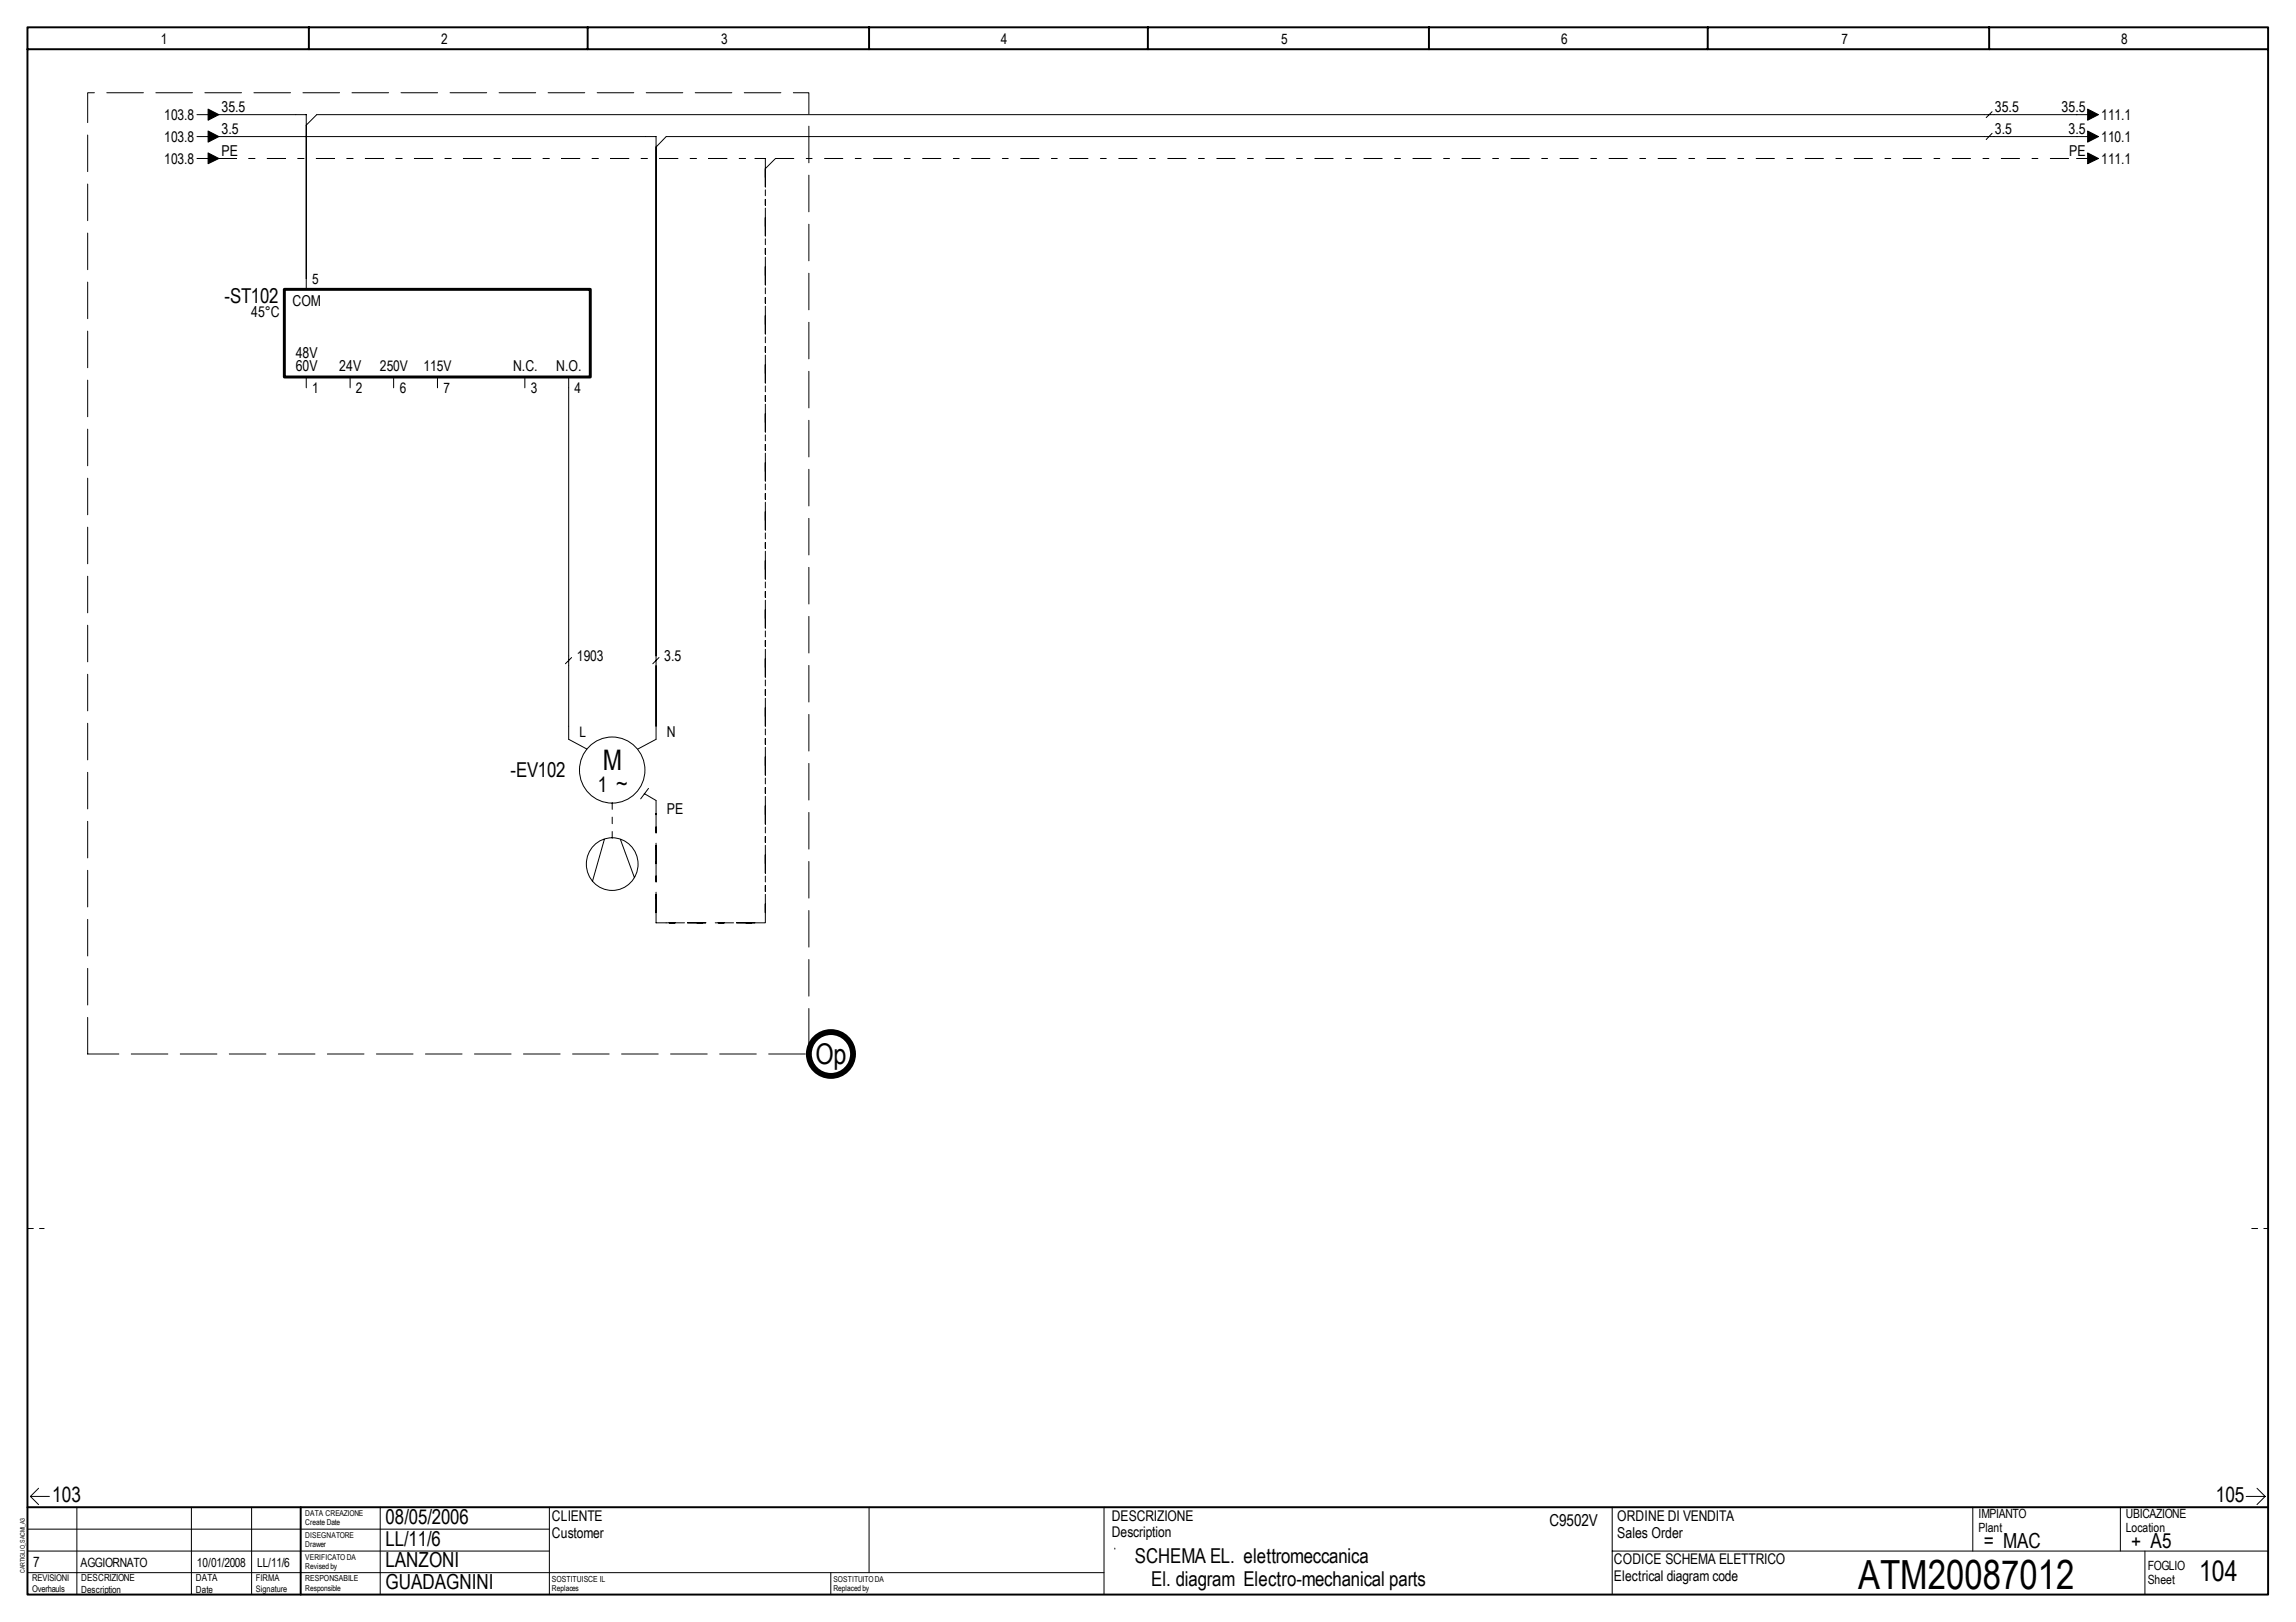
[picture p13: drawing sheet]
<svg xmlns="http://www.w3.org/2000/svg" width="297mm" height="210mm" viewBox="0 0 297 210" stroke-linecap="round" stroke-linejoin="round" font-family="sans-serif">
<defs><g id="words">
<text font-size="5.2" x="240.4" y="205.6">ATM20087012</text>
<g font-size="3.7">
<text x="78" y="99.7">M</text>
<text x="105.5" y="137.7">Op</text>
<text x="284.5" y="204.6">104</text>
</g>
<text font-size="3.1" x="79.7" y="102.5">~</text>
<g font-size="2.7">
<text x="29" y="39.2">-ST102</text>
<text x="66" y="100.5">-EV102</text>
<text x="77.3" y="102.5">1</text>
<text x="6.8" y="194.3">103</text>
<text x="49.9" y="197.2">08/05/2006</text>
<text x="286.7" y="194.3">105</text>
<text x="49.9" y="202.8">LANZONI</text>
<text x="49.9" y="200">LL/11/6</text>
<text x="146.8" y="202.3">SCHEMA EL. elettromeccanica</text>
<text x="256.6" y="200.3">= MAC</text>
<text x="275.7" y="200.3">+ A5</text>
<text x="49.9" y="205.6">GUADAGNINI</text>
<text x="148.9" y="205.3">El. diagram Electro-mechanical parts</text>
</g>
<text font-size="2.1" x="200.5" y="197.5">C9502V</text>
<g font-size="1.9">
<text x="20.8" y="5.7">1</text>
<text x="57.1" y="5.7">2</text>
<text x="93.3" y="5.7">3</text>
<text x="129.5" y="5.7">4</text>
<text x="165.8" y="5.7">5</text>
<text x="202" y="5.7">6</text>
<text x="238.2" y="5.7">7</text>
<text x="274.4" y="5.7">8</text>
<text x="21.2" y="15.5">103.8</text>
<text x="28.7" y="14.5">35.5</text>
<text x="28.7" y="17.3">3.5</text>
<text x="258.1" y="14.5">35.5</text>
<text x="258.1" y="17.3">3.5</text>
<text x="266.7" y="14.5">35.5</text>
<text x="267.6" y="17.3">3.5</text>
<text x="271.8" y="15.5">111.1</text>
<text x="21.2" y="18.4">103.8</text>
<text x="21.2" y="21.2">103.8</text>
<text x="28.7" y="20.2">PE</text>
<text x="267.7" y="20.2">PE</text>
<text x="271.8" y="18.4">110.1</text>
<text x="271.8" y="21.2">111.1</text>
<text x="32.5" y="41">45°C</text>
<text x="37.8" y="39.6">COM</text>
<text x="40.4" y="36.8">5</text>
<text x="38.3" y="46.3">48V</text>
<text x="38.3" y="48">60V</text>
<text x="40.4" y="50.9">1</text>
<text x="43.9" y="48">24V</text>
<text x="46.1" y="50.9">2</text>
<text x="49.1" y="48">250V</text>
<text x="51.7" y="50.9">6</text>
<text x="54.8" y="48">115V</text>
<text x="57.4" y="50.9">7</text>
<text x="66.4" y="48">N.C.</text>
<text x="68.7" y="50.9">3</text>
<text x="72" y="48">N.O.</text>
<text x="74.3" y="50.9">4</text>
<text x="74.6" y="85.5">1903</text>
<text x="85.9" y="85.5">3.5</text>
<text x="75" y="95.4">L</text>
<text x="86.3" y="95.4">N</text>
<text x="86.3" y="105.3">PE</text>
<text x="71.4" y="196.8">CLIENTE</text>
<text x="143.8" y="196.8">DESCRIZIONE</text>
<text x="209.2" y="196.9">ORDINE DI VENDITA</text>
<text x="4.3" y="202.8">7</text>
<text x="71.4" y="199">Customer</text>
<text x="143.8" y="198.9">Description</text>
<text x="208.8" y="202.4">CODICE SCHEMA ELETTRICO</text>
<text x="209.2" y="199">Sales Order</text>
<text x="208.8" y="204.6">Electrical diagram code</text>
</g>
<g font-size="1.6">
<text x="256" y="196.5">IMPIANTO</text>
<text x="275" y="196.5">UBICAZIONE</text>
<text x="10.4" y="202.8">AGGIORNATO</text>
<text x="25.5" y="202.8">10/01/2008</text>
<text x="33.3" y="202.8">LL/11/6</text>
<text x="256" y="198.3">Plant</text>
<text x="275" y="198.3">Location</text>
<text x="277.9" y="203.2">FOGLIO</text>
<text x="277.9" y="205">Sheet</text>
</g>
<g font-size="1.3">
<text x="10.5" y="204.7">DESCRIZIONE</text>
<text x="10.5" y="206.1">Description</text>
<text x="25.4" y="204.7">DATA</text>
<text x="25.4" y="206.1">Date</text>
</g>
<g font-size="1.2">
<text x="4.1" y="204.7">REVISIONI</text>
<text x="4.1" y="206">Overhauls</text>
<text x="33.1" y="204.7">FIRMA</text>
<text x="33.1" y="206">Signature</text>
</g>
<g font-size="1.1">
<text x="39.5" y="204.7">RESPONSABILE</text>
<text x="71.4" y="204.7">SOSTITUISCE IL</text>
</g>
<g font-size="1">
<text x="39.5" y="196.2">DATA CREAZIONE</text>
<text x="39.5" y="197.4">Create Date</text>
<text x="39.5" y="199">DISEGNATORE</text>
<text x="39.5" y="200.2">Drawer</text>
<text x="39.5" y="201.8">VERIFICATO DA</text>
<text x="39.5" y="203.1">Revised by</text>
<text x="39.5" y="205.8">Responsible</text>
<text x="71.4" y="205.9">Replaces</text>
<text x="107.8" y="204.7">SOSTITUITO DA</text>
<text x="107.8" y="205.9">Replaced by</text>
</g>
<text font-size=".8" x="3.2" y="203.6" transform="rotate(-90 3.2 203.6)">CARTIGLIO_SACMI_A3</text>
</g></defs>
<path d="M3.6 3.5h289.8v202.9h-289.8zM3.6 6.4h289.8M40 3.5v2.9M76 3.5v2.9M112.4 3.5v2.9M148.5 3.5v2.9M184.9 3.5v2.9M220.9 3.5v2.9M257.3 3.5v2.9M3.6 195.1h289.8M38.9 195.1v11.3" fill="none" stroke="#000" stroke-width=".25"/>
<g fill="none" stroke="#000" stroke-width=".13">
<path d="M3.6 197.9h67.5M3.9 193.7l1.1 1M3.9 193.7h2.5M5 192.6l-1.1 1.1M9.9 195.1v11.3M24.8 195.1v11.3M32.6 195.1v11.3M49.2 195.1v11.3M71.1 195.1v11.3M112.4 195.1v8.4M290.6 193.7h2.4M292 192.6l1 1.1"/>
<path d="M293 193.7l-1 1M3.6 200.7h67.5M3.6 203.5h139.2M107.5 203.5v2.9"/>
</g>
<path d="M3.6 159h2.1M291.3 159h2.1" fill="none" stroke="#000" stroke-width=".13" stroke-dasharray=".8 .8"/>
<path d="M114.9 195.8h26.2v7h-26.2z" fill="#fff"/>
<g fill="none" stroke="#000" stroke-width=".13">
<path d="M25.5 17.7h2.1M25.5 14.8h2.1M28.2 17.7h56.7v68.4M28.2 14.8h11.4v1.4M39.6 16.2v19.8v-19.8M257.7 14.5l-.7 .7M257.7 17.3l-.7 .8M270.8 17.7h-184.6l-1.3 1.3M270.8 14.8h-229.8l-1.4 1.4M25.5 20.5h2.1M39.6 36v1.4M97.7 20.5h1.3v1.3l1.3-1.3"/>
<path d="M268.6 20.5h2.2M39.6 48.8v1.4M45.3 48.8v1.4M50.9 48.8v1.4M56.6 48.8v1.4M67.9 48.8v1.4M73.6 48.8v46.9l2.3 1.2M74 85.1l-.9 .8M84.9 86.1v7.9v-7.9M84.9 94v1.7l-2.4 1.2M85.3 85.1l-.8 .8M76.8 109.4a3.4 3.4 0 0 1 4.9 .2 3.4 3.4 0 0 1-.4 4.9 3.4 3.4 0 0 1-4.9-.8 3.5 3.5 0 0 1 .4-4.3z"/>
<path d="M78.2 108.6l-1.5 5.4M79.2 103.9v.8M79.2 105.7v.9M79.2 107.6v.9M80.3 108.6l1.8 5M83.4 102.7l1.5 .9v1.7M83.9 102l-1 1.4M84.9 118.1v1.3h1.3M99 118.1v1.3h-1.3M142.8 195.1v11.3M208.6 195.1v11.3M255.2 195.1v5.6"/>
<path d="M274.3 195.1v5.6M144.2 200.3h.1M208.6 200.7h84.8M277.5 200.7v5.7"/>
<circle cx="79.2" cy="99.7" r="4.3"/>
</g>
<path d="M28.2 20.5h69.5M99 21.8v96.3M100.3 20.5h168.4M84.9 118.1v-12.8M84.9 118.1v-12.8v12.8M86.2 119.4h11.5M97.7 119.4h-11.5M99 118.1v-96.3" fill="none" stroke="#000" stroke-width=".13" stroke-dasharray="2.4 1.6 .8 1.6"/>
<g fill="#000" stroke="#000" stroke-width=".13">
<path d="M26.9 14.1l1.4 .7-1.4 .8z" fill-rule="evenodd"/>
<path d="M26.9 17l1.4 .7-1.4 .7z" fill-rule="evenodd"/>
<path d="M26.9 19.8l1.4 .7-1.4 .7z" fill-rule="evenodd"/>
<path d="M270.1 14.1l1.4 .7-1.4 .8z" fill-rule="evenodd"/>
<path d="M270.1 17l1.4 .7-1.4 .7z" fill-rule="evenodd"/>
<path d="M270.1 19.8l1.4 .7-1.4 .7z" fill-rule="evenodd"/>
</g>
<path d="M36.8 37.4h39.6v11.4h-39.6z" fill="none" stroke="#000" stroke-width=".38"/>
<path d="M11.3 136.4v-124.4h93.3v124.4h-93.3" fill="none" stroke="#000" stroke-width=".13" stroke-dasharray="4.7 1.6"/>
<circle cx="107.5" cy="136.4" r="2.85" fill="none" stroke="#000" stroke-width=".76"/>
<use href="#words"/>
</svg>
